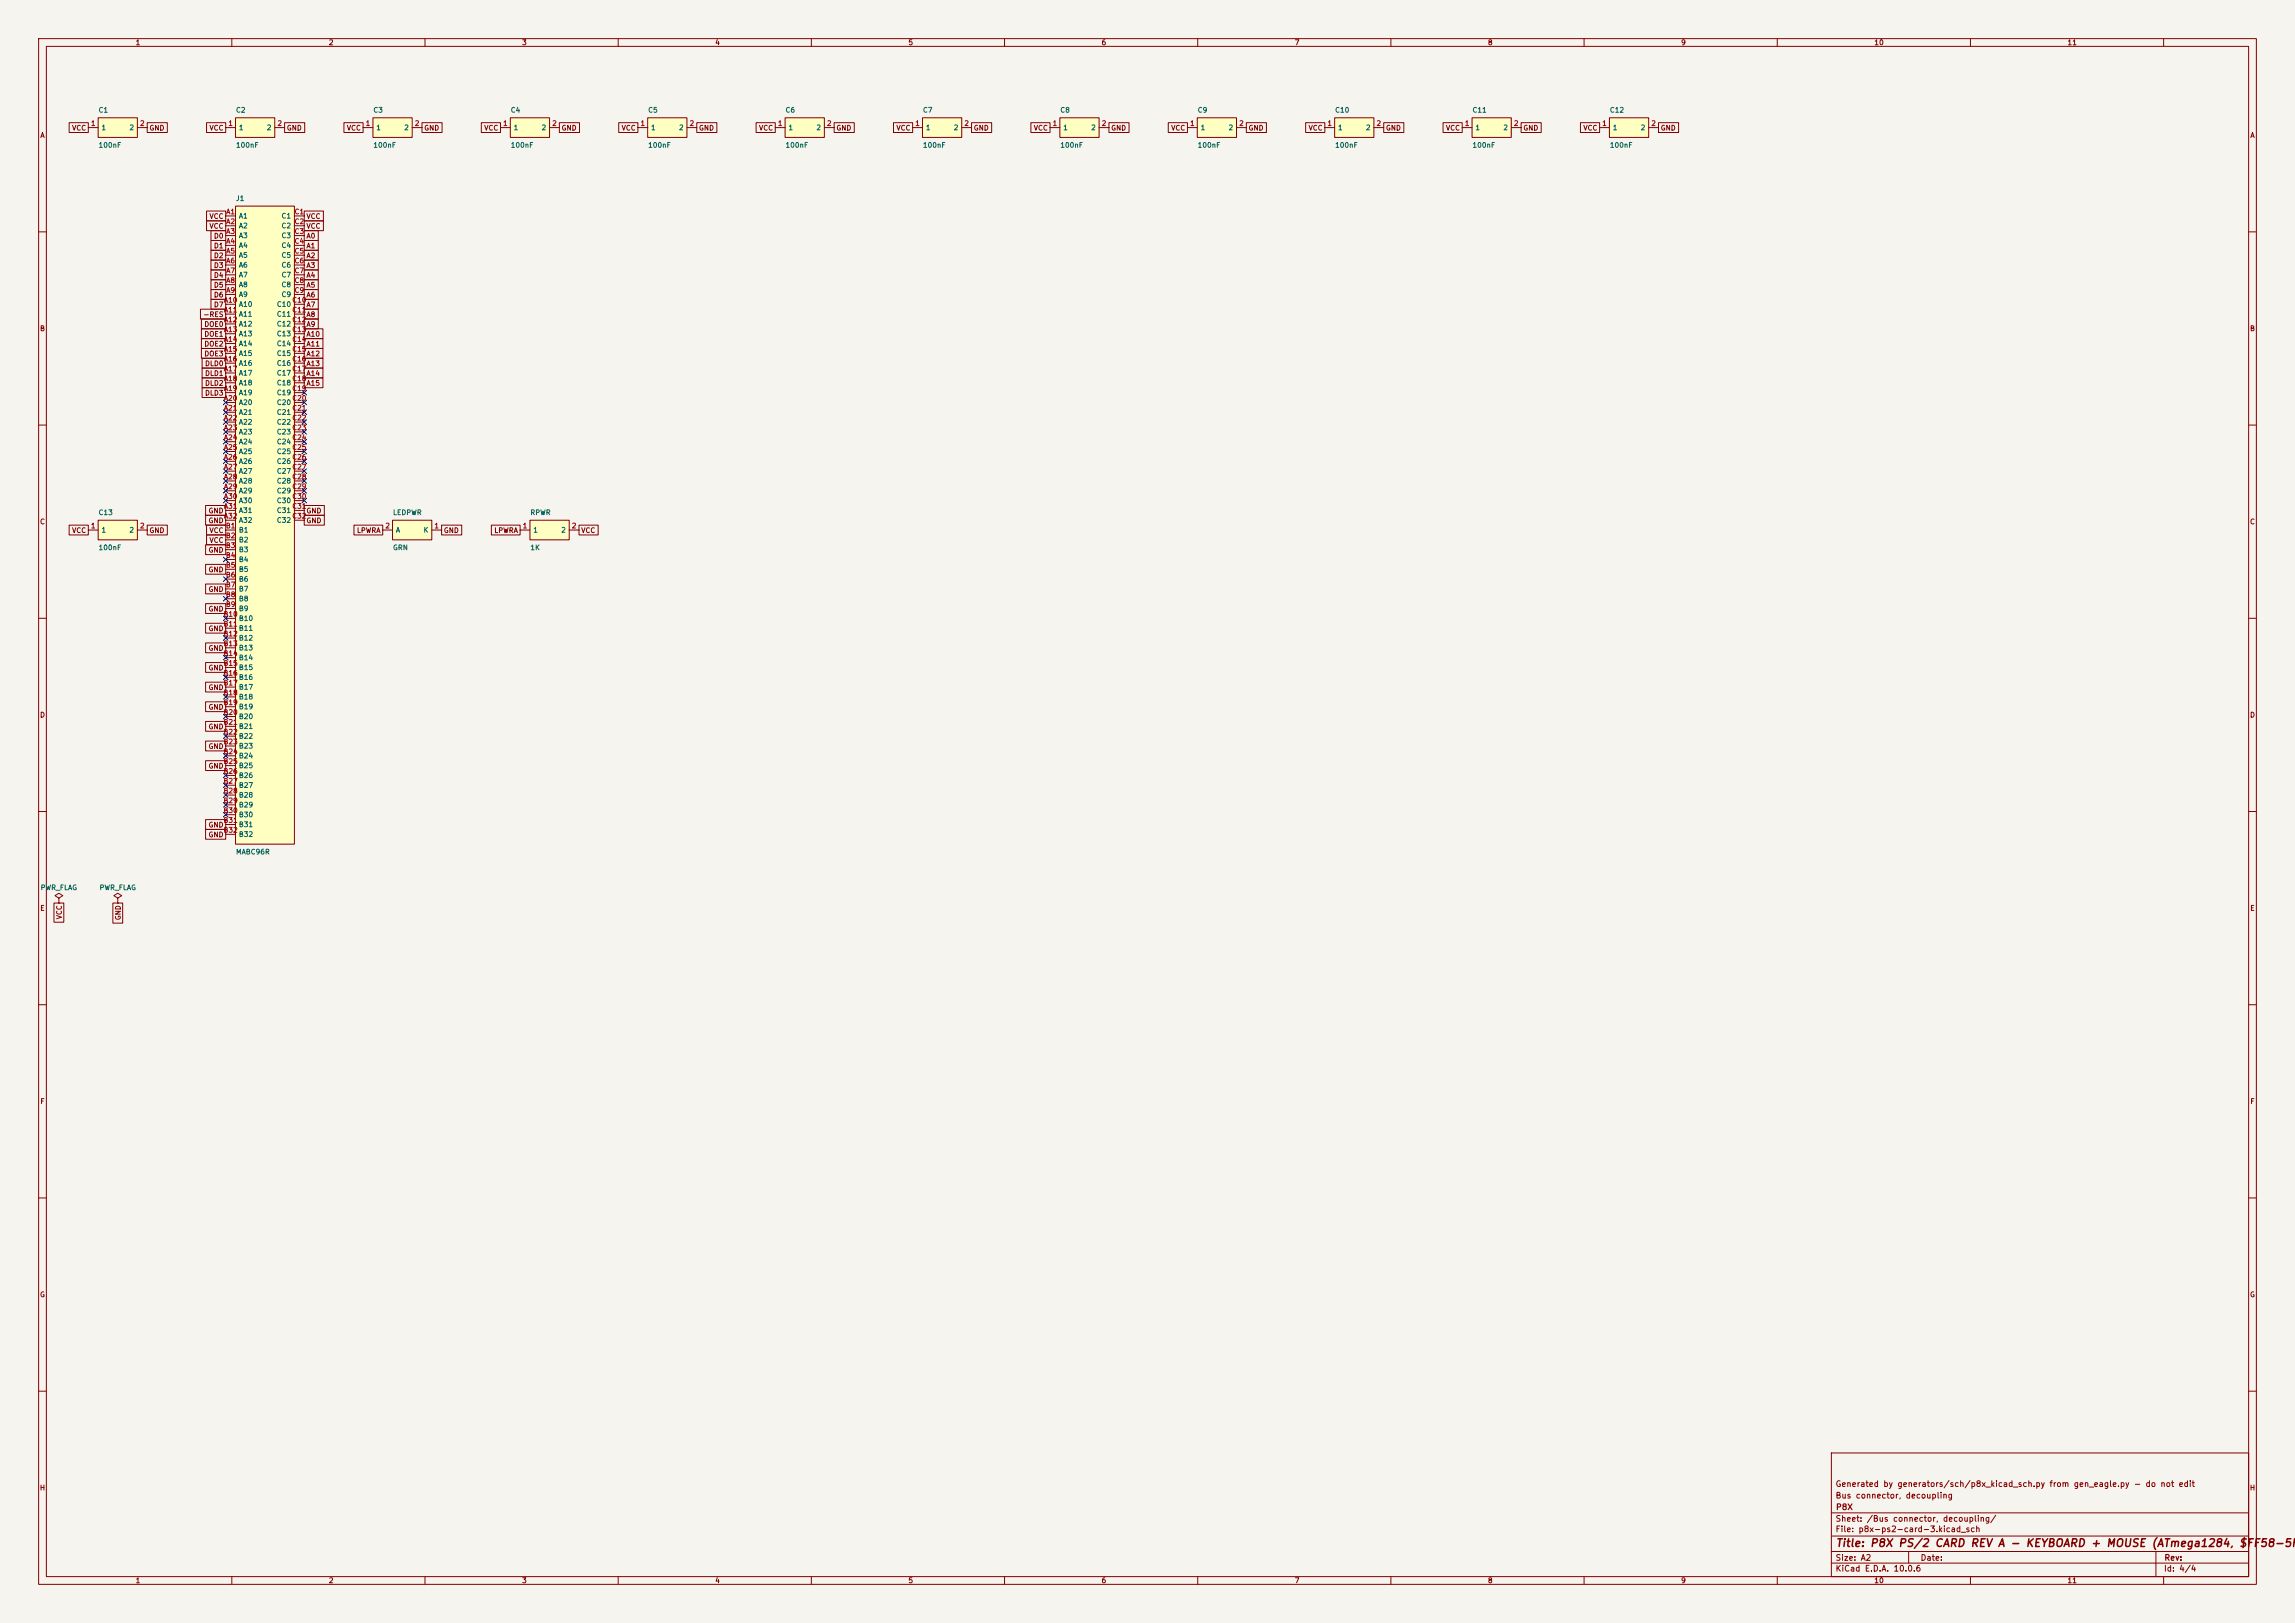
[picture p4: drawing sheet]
<svg xmlns="http://www.w3.org/2000/svg" width="594mm" height="420mm" viewBox="0 0 594 420" stroke-linecap="round" stroke-linejoin="round" font-family="sans-serif">
<defs><g id="words">
<text font-size="2" fill="#840000" x="475" y="400.8">Title: P8X PS/2 CARD REV A - KEYBOARD + MOUSE (ATmega1284, $FF58-5F)</text>
<g font-size="1.5" fill="#840000">
<text x="475" y="388.1">Bus connector, decoupling</text>
<text x="475" y="385.1">Generated by generators/sch/p8x_kicad_sch.py from gen_eagle.py - do not edit</text>
<text x="475" y="394.1">Sheet: /Bus connector, decoupling/</text>
<text x="475.1" y="391.1">P8X</text>
<text x="475" y="396.8">File: p8x-ps2-card-3.kicad_sch</text>
<text x="475" y="407">KiCad E.D.A. 10.0.6</text>
<text x="475" y="404.2">Size: A2</text>
<text x="497" y="404.2">Date:</text>
<text x="560" y="407">Id: 4/4</text>
<text x="560.1" y="404.2">Rev:</text>
</g>
<g font-size="1.3" fill="#840000">
<text x="35" y="12">1</text>
<text x="85" y="12">2</text>
<text x="135" y="12">3</text>
<text x="185" y="12">4</text>
<text x="235" y="12">5</text>
<text x="285" y="12">6</text>
<text x="335" y="12">7</text>
<text x="385" y="12">8</text>
<text x="435" y="12">9</text>
<text x="485" y="12">10</text>
<text x="535" y="12">11</text>
<text x="10.3" y="36">A</text>
<text x="18.5" y="34.1">VCC</text>
<text x="38.5" y="34.1">GND</text>
<text x="54.1" y="34.1">VCC</text>
<text x="74.1" y="34.1">GND</text>
<text x="89.6" y="34.1">VCC</text>
<text x="109.7" y="34.1">GND</text>
<text x="125.2" y="34.1">VCC</text>
<text x="145.2" y="34.1">GND</text>
<text x="160.8" y="34.1">VCC</text>
<text x="180.8" y="34.1">GND</text>
<text x="196.3" y="34.1">VCC</text>
<text x="216.3" y="34.1">GND</text>
<text x="231.9" y="34.1">VCC</text>
<text x="251.9" y="34.1">GND</text>
<text x="267.4" y="34.1">VCC</text>
<text x="287.5" y="34.1">GND</text>
<text x="303" y="34.1">VCC</text>
<text x="323" y="34.1">GND</text>
<text x="338.6" y="34.1">VCC</text>
<text x="358.6" y="34.1">GND</text>
<text x="374.1" y="34.1">VCC</text>
<text x="394.1" y="34.1">GND</text>
<text x="409.7" y="34.1">VCC</text>
<text x="429.7" y="34.1">GND</text>
<text x="582.3" y="36">A</text>
<text x="54.1" y="56.9">VCC</text>
<text x="54.1" y="59.5">VCC</text>
<text x="79.2" y="56.9">VCC</text>
<text x="79.2" y="59.5">VCC</text>
<text x="55.2" y="62">D0</text>
<text x="55.2" y="64.6">D1</text>
<text x="79.2" y="62">A0</text>
<text x="79.2" y="64.6">A1</text>
<text x="55.2" y="67.1">D2</text>
<text x="55.2" y="69.6">D3</text>
<text x="79.2" y="67.1">A2</text>
<text x="79.2" y="69.6">A3</text>
<text x="55.2" y="77.3">D6</text>
<text x="55.2" y="72.2">D4</text>
<text x="55.2" y="74.7">D5</text>
<text x="79.2" y="72.2">A4</text>
<text x="79.2" y="74.7">A5</text>
<text x="79.2" y="77.3">A6</text>
<text x="52.5" y="82.3">-RES</text>
<text x="55.2" y="79.8">D7</text>
<text x="79.2" y="79.8">A7</text>
<text x="79.2" y="82.3">A8</text>
<text x="10.2" y="86">B</text>
<text x="52.8" y="84.9">DOE0</text>
<text x="52.8" y="87.4">DOE1</text>
<text x="52.8" y="90">DOE2</text>
<text x="79.2" y="84.9">A9</text>
<text x="79.2" y="87.4">A10</text>
<text x="79.2" y="90">A11</text>
<text x="582.2" y="86">B</text>
<text x="52.8" y="92.5">DOE3</text>
<text x="52.9" y="95">DLD0</text>
<text x="79.2" y="92.5">A12</text>
<text x="79.2" y="95">A13</text>
<text x="52.9" y="97.6">DLD1</text>
<text x="52.9" y="100.1">DLD2</text>
<text x="79.2" y="97.6">A14</text>
<text x="79.2" y="100.1">A15</text>
<text x="52.9" y="102.7">DLD3</text>
<text x="10.2" y="136">C</text>
<text x="53.8" y="133.1">GND</text>
<text x="53.8" y="135.7">GND</text>
<text x="79.2" y="133.1">GND</text>
<text x="79.2" y="135.7">GND</text>
<text x="582.2" y="136">C</text>
<text x="18.5" y="138.2">VCC</text>
<text x="38.5" y="138.2">GND</text>
<text x="53.8" y="143.3">GND</text>
<text x="54.1" y="140.8">VCC</text>
<text x="54.1" y="138.2">VCC</text>
<text x="92.2" y="138.2">LPWRA</text>
<text x="114.7" y="138.2">GND</text>
<text x="127.8" y="138.2">LPWRA</text>
<text x="150.3" y="138.2">VCC</text>
<text x="53.8" y="148.4">GND</text>
<text x="53.8" y="153.5">GND</text>
<text x="53.8" y="158.5">GND</text>
<text x="53.8" y="163.6">GND</text>
<text x="53.8" y="173.8">GND</text>
<text x="53.8" y="168.7">GND</text>
<text x="53.8" y="178.9">GND</text>
<text x="10.2" y="186">D</text>
<text x="53.8" y="183.9">GND</text>
<text x="582.2" y="186">D</text>
<text x="53.8" y="189">GND</text>
<text x="53.8" y="194.1">GND</text>
<text x="53.8" y="199.2">GND</text>
<text x="53.8" y="214.4">GND</text>
<text x="53.8" y="217">GND</text>
<text x="10.3" y="236">E</text>
<text x="16.3" y="238" transform="rotate(-90 16.3 238)">VCC</text>
<text x="31.5" y="238.3" transform="rotate(-90 31.5 238.3)">GND</text>
<text x="582.3" y="236">E</text>
<text x="10.3" y="286">F</text>
<text x="582.3" y="286">F</text>
<text x="10.2" y="336">G</text>
<text x="582.2" y="336">G</text>
<text x="10.2" y="386">H</text>
<text x="582.2" y="386">H</text>
<text x="35" y="410">1</text>
<text x="85" y="410">2</text>
<text x="135" y="410">3</text>
<text x="185" y="410">4</text>
<text x="235" y="410">5</text>
<text x="285" y="410">6</text>
<text x="335" y="410">7</text>
<text x="385" y="410">8</text>
<text x="435" y="410">9</text>
<text x="485" y="410">10</text>
<text x="535" y="410">11</text>
</g>
<g font-size="1.3" fill="#006464">
<text x="25.4" y="29.4">C1</text>
<text x="60.9" y="29.4">C2</text>
<text x="96.5" y="29.4">C3</text>
<text x="132.1" y="29.4">C4</text>
<text x="167.6" y="29.4">C5</text>
<text x="203.2" y="29.4">C6</text>
<text x="238.7" y="29.4">C7</text>
<text x="274.3" y="29.4">C8</text>
<text x="309.9" y="29.4">C9</text>
<text x="345.4" y="29.4">C10</text>
<text x="381" y="29.4">C11</text>
<text x="416.5" y="29.4">C12</text>
<text x="26.1" y="34">1</text>
<text x="33.4" y="34">2</text>
<text x="61.7" y="34">1</text>
<text x="68.9" y="34">2</text>
<text x="97.3" y="34">1</text>
<text x="104.5" y="34">2</text>
<text x="132.8" y="34">1</text>
<text x="140" y="34">2</text>
<text x="168.4" y="34">1</text>
<text x="175.6" y="34">2</text>
<text x="203.9" y="34">1</text>
<text x="211.2" y="34">2</text>
<text x="239.5" y="34">1</text>
<text x="246.7" y="34">2</text>
<text x="275.1" y="34">1</text>
<text x="282.3" y="34">2</text>
<text x="310.6" y="34">1</text>
<text x="317.8" y="34">2</text>
<text x="346.2" y="34">1</text>
<text x="353.4" y="34">2</text>
<text x="381.7" y="34">1</text>
<text x="389" y="34">2</text>
<text x="417.3" y="34">1</text>
<text x="424.5" y="34">2</text>
<text x="25.4" y="38.5">100nF</text>
<text x="60.9" y="38.5">100nF</text>
<text x="96.5" y="38.5">100nF</text>
<text x="132.1" y="38.5">100nF</text>
<text x="167.6" y="38.5">100nF</text>
<text x="203.2" y="38.5">100nF</text>
<text x="238.7" y="38.5">100nF</text>
<text x="274.3" y="38.5">100nF</text>
<text x="309.9" y="38.5">100nF</text>
<text x="345.4" y="38.5">100nF</text>
<text x="381" y="38.5">100nF</text>
<text x="416.5" y="38.5">100nF</text>
<text x="60.9" y="52.3">J1</text>
<text x="61.7" y="56.8">A1</text>
<text x="61.7" y="59.4">A2</text>
<text x="72.7" y="56.8">C1</text>
<text x="72.7" y="59.4">C2</text>
<text x="61.7" y="61.9">A3</text>
<text x="61.7" y="64.5">A4</text>
<text x="72.7" y="61.9">C3</text>
<text x="72.7" y="64.5">C4</text>
<text x="61.7" y="67">A5</text>
<text x="61.7" y="69.5">A6</text>
<text x="72.7" y="67">C5</text>
<text x="72.7" y="69.5">C6</text>
<text x="61.7" y="72.1">A7</text>
<text x="61.7" y="74.6">A8</text>
<text x="61.7" y="77.2">A9</text>
<text x="72.7" y="72.1">C7</text>
<text x="72.7" y="74.6">C8</text>
<text x="72.7" y="77.2">C9</text>
<text x="61.7" y="79.7">A10</text>
<text x="61.7" y="82.2">A11</text>
<text x="71.5" y="79.7">C10</text>
<text x="71.5" y="82.2">C11</text>
<text x="61.7" y="84.8">A12</text>
<text x="61.7" y="87.3">A13</text>
<text x="61.7" y="89.9">A14</text>
<text x="71.5" y="84.8">C12</text>
<text x="71.5" y="87.3">C13</text>
<text x="71.5" y="89.9">C14</text>
<text x="61.7" y="92.4">A15</text>
<text x="61.7" y="94.9">A16</text>
<text x="71.5" y="92.4">C15</text>
<text x="71.5" y="94.9">C16</text>
<text x="61.7" y="97.5">A17</text>
<text x="61.7" y="100">A18</text>
<text x="71.5" y="97.5">C17</text>
<text x="71.5" y="100">C18</text>
<text x="61.7" y="102.6">A19</text>
<text x="61.7" y="105.1">A20</text>
<text x="61.7" y="107.6">A21</text>
<text x="71.5" y="102.6">C19</text>
<text x="71.5" y="105.1">C20</text>
<text x="71.5" y="107.6">C21</text>
<text x="61.7" y="110.2">A22</text>
<text x="61.7" y="112.7">A23</text>
<text x="71.5" y="110.2">C22</text>
<text x="71.5" y="112.7">C23</text>
<text x="61.7" y="115.3">A24</text>
<text x="61.7" y="117.8">A25</text>
<text x="71.5" y="115.3">C24</text>
<text x="71.5" y="117.8">C25</text>
<text x="61.7" y="120.3">A26</text>
<text x="61.7" y="122.9">A27</text>
<text x="61.7" y="125.4">A28</text>
<text x="71.5" y="120.3">C26</text>
<text x="71.5" y="122.9">C27</text>
<text x="71.5" y="125.4">C28</text>
<text x="61.7" y="128">A29</text>
<text x="61.7" y="130.5">A30</text>
<text x="71.5" y="128">C29</text>
<text x="71.5" y="130.5">C30</text>
<text x="25.4" y="133.6">C13</text>
<text x="61.7" y="133">A31</text>
<text x="61.7" y="135.6">A32</text>
<text x="71.5" y="133">C31</text>
<text x="71.5" y="135.6">C32</text>
<text x="101.6" y="133.6">LEDPWR</text>
<text x="137.1" y="133.6">RPWR</text>
<text x="25.4" y="142.7">100nF</text>
<text x="26.1" y="138.1">1</text>
<text x="33.4" y="138.1">2</text>
<text x="61.7" y="138.1">B1</text>
<text x="61.7" y="140.7">B2</text>
<text x="61.7" y="143.2">B3</text>
<text x="101.6" y="142.7">GRN</text>
<text x="102.3" y="138.1">A</text>
<text x="109.5" y="138.1">K</text>
<text x="137.1" y="142.7">1K</text>
<text x="137.9" y="138.1">1</text>
<text x="145.1" y="138.1">2</text>
<text x="61.7" y="145.7">B4</text>
<text x="61.7" y="148.3">B5</text>
<text x="61.7" y="150.8">B6</text>
<text x="61.7" y="153.4">B7</text>
<text x="61.7" y="155.9">B8</text>
<text x="61.7" y="158.4">B9</text>
<text x="61.7" y="161">B10</text>
<text x="61.7" y="163.5">B11</text>
<text x="61.7" y="166.1">B12</text>
<text x="61.7" y="168.6">B13</text>
<text x="61.7" y="171.1">B14</text>
<text x="61.7" y="173.7">B15</text>
<text x="61.7" y="176.2">B16</text>
<text x="61.7" y="178.8">B17</text>
<text x="61.7" y="181.3">B18</text>
<text x="61.7" y="183.8">B19</text>
<text x="61.7" y="186.4">B20</text>
<text x="61.7" y="188.9">B21</text>
<text x="61.7" y="191.5">B22</text>
<text x="61.7" y="194">B23</text>
<text x="61.7" y="196.5">B24</text>
<text x="61.7" y="199.1">B25</text>
<text x="61.7" y="201.6">B26</text>
<text x="61.7" y="204.2">B27</text>
<text x="61.7" y="206.7">B28</text>
<text x="61.7" y="209.2">B29</text>
<text x="61.7" y="211.8">B30</text>
<text x="61.7" y="214.3">B31</text>
<text x="60.9" y="221.4">MABC96R</text>
<text x="61.7" y="216.9">B32</text>
<text x="10.4" y="230.6">PWR_FLAG</text>
<text x="25.6" y="230.6">PWR_FLAG</text>
</g>
<g font-size="1.3" fill="#a90000">
<text x="23.4" y="32.9">1</text>
<text x="36.1" y="32.9">2</text>
<text x="59" y="32.9">1</text>
<text x="71.7" y="32.9">2</text>
<text x="94.5" y="32.9">1</text>
<text x="107.2" y="32.9">2</text>
<text x="130.1" y="32.9">1</text>
<text x="142.8" y="32.9">2</text>
<text x="165.6" y="32.9">1</text>
<text x="178.3" y="32.9">2</text>
<text x="201.2" y="32.9">1</text>
<text x="213.9" y="32.9">2</text>
<text x="236.8" y="32.9">1</text>
<text x="249.5" y="32.9">2</text>
<text x="272.3" y="32.9">1</text>
<text x="285" y="32.9">2</text>
<text x="307.9" y="32.9">1</text>
<text x="320.6" y="32.9">2</text>
<text x="343.4" y="32.9">1</text>
<text x="356.1" y="32.9">2</text>
<text x="379" y="32.9">1</text>
<text x="391.7" y="32.9">2</text>
<text x="414.6" y="32.9">1</text>
<text x="427.3" y="32.9">2</text>
<text x="58.4" y="55.7">A1</text>
<text x="58.4" y="58.3">A2</text>
<text x="76.1" y="55.7">C1</text>
<text x="76.1" y="58.3">C2</text>
<text x="58.4" y="60.8">A3</text>
<text x="58.4" y="63.4">A4</text>
<text x="58.4" y="65.9">A5</text>
<text x="76.1" y="60.8">C3</text>
<text x="76.1" y="63.4">C4</text>
<text x="76.1" y="65.9">C5</text>
<text x="58.4" y="68.4">A6</text>
<text x="58.4" y="71">A7</text>
<text x="76.1" y="68.4">C6</text>
<text x="76.1" y="71">C7</text>
<text x="58.4" y="73.5">A8</text>
<text x="58.4" y="76.1">A9</text>
<text x="76.1" y="73.5">C8</text>
<text x="76.1" y="76.1">C9</text>
<text x="57.8" y="78.6">A10</text>
<text x="57.8" y="81.1">A11</text>
<text x="57.8" y="83.7">A12</text>
<text x="75.5" y="78.6">C10</text>
<text x="75.5" y="81.1">C11</text>
<text x="75.5" y="83.7">C12</text>
<text x="57.8" y="86.2">A13</text>
<text x="57.8" y="88.8">A14</text>
<text x="75.5" y="86.2">C13</text>
<text x="75.5" y="88.8">C14</text>
<text x="57.8" y="91.3">A15</text>
<text x="57.8" y="93.8">A16</text>
<text x="75.5" y="91.3">C15</text>
<text x="75.5" y="93.8">C16</text>
<text x="57.8" y="96.4">A17</text>
<text x="57.8" y="98.9">A18</text>
<text x="57.8" y="101.5">A19</text>
<text x="75.5" y="96.4">C17</text>
<text x="75.5" y="98.9">C18</text>
<text x="75.5" y="101.5">C19</text>
<text x="57.8" y="104">A20</text>
<text x="57.8" y="106.5">A21</text>
<text x="75.5" y="104">C20</text>
<text x="75.5" y="106.5">C21</text>
<text x="57.8" y="109.1">A22</text>
<text x="57.8" y="111.6">A23</text>
<text x="75.5" y="109.1">C22</text>
<text x="75.5" y="111.6">C23</text>
<text x="57.8" y="114.2">A24</text>
<text x="57.8" y="116.7">A25</text>
<text x="57.8" y="119.2">A26</text>
<text x="75.5" y="114.2">C24</text>
<text x="75.5" y="116.7">C25</text>
<text x="75.5" y="119.2">C26</text>
<text x="57.8" y="121.8">A27</text>
<text x="57.8" y="124.3">A28</text>
<text x="75.5" y="121.8">C27</text>
<text x="75.5" y="124.3">C28</text>
<text x="57.8" y="126.9">A29</text>
<text x="57.8" y="129.4">A30</text>
<text x="57.8" y="131.9">A31</text>
<text x="75.5" y="126.9">C29</text>
<text x="75.5" y="129.4">C30</text>
<text x="75.5" y="131.9">C31</text>
<text x="23.4" y="137">1</text>
<text x="36.1" y="137">2</text>
<text x="57.8" y="134.5">A32</text>
<text x="58.3" y="137">B1</text>
<text x="75.5" y="134.5">C32</text>
<text x="99.6" y="137">2</text>
<text x="112.3" y="137">1</text>
<text x="135.2" y="137">1</text>
<text x="147.9" y="137">2</text>
<text x="58.3" y="139.6">B2</text>
<text x="58.3" y="142.1">B3</text>
<text x="58.3" y="144.6">B4</text>
<text x="58.3" y="147.2">B5</text>
<text x="58.3" y="149.7">B6</text>
<text x="58.3" y="152.3">B7</text>
<text x="58.3" y="154.8">B8</text>
<text x="57.7" y="159.9">B10</text>
<text x="58.3" y="157.3">B9</text>
<text x="57.7" y="162.4">B11</text>
<text x="57.7" y="165">B12</text>
<text x="57.7" y="167.5">B13</text>
<text x="57.7" y="170">B14</text>
<text x="57.7" y="172.6">B15</text>
<text x="57.7" y="175.1">B16</text>
<text x="57.7" y="177.7">B17</text>
<text x="57.7" y="180.2">B18</text>
<text x="57.7" y="182.7">B19</text>
<text x="57.7" y="185.3">B20</text>
<text x="57.7" y="187.8">B21</text>
<text x="57.7" y="190.4">B22</text>
<text x="57.7" y="192.9">B23</text>
<text x="57.7" y="195.4">B24</text>
<text x="57.7" y="198">B25</text>
<text x="57.7" y="200.5">B26</text>
<text x="57.7" y="203.1">B27</text>
<text x="57.7" y="205.6">B28</text>
<text x="57.7" y="208.1">B29</text>
<text x="57.7" y="210.7">B30</text>
<text x="57.7" y="213.2">B31</text>
<text x="57.7" y="215.8">B32</text>
</g>
</g></defs>
<path d="M0 0h594v420h-594z" fill="#f5f4ef" stroke="#f5f4ef" stroke-width=".26"/>
<g fill="none" stroke="#840000" stroke-width=".26">
<path d="M10 10h574v400h-574zM12 12h570v396h-570zM60 10v2M110 10v2M160 10v2M210 10v2M260 10v2M310 10v2M360 10v2M410 10v2M460 10v2M510 10v2"/>
<path d="M560 10v2M10 60h2M582 60h2M10 110h2M582 110h2M10 160h2M582 160h2M10 210h2M582 210h2M10 260h2M582 260h2M10 310h2"/>
<path d="M582 310h2M10 360h2M474 376h108v32h-108zM582 360h2M474 397.5h108M474 391.5h108M60 408v2M110 408v2M160 408v2M210 408v2M260 408v2M310 408v2"/>
<path d="M360 408v2M410 408v2M460 408v2M474 404.5h108M474 401.5h108M494 401.5v3M510 408v2M558 401.5v6.5M560 408v2"/>
</g>
<path d="M101.6 134.6h10.2v5.1h-10.2z" fill="#ffffc2"/>
<path d="M99.1 137.2h2.5M101.6 134.6h10.2v5.1h-10.2zM111.8 137.2h2.5M15.2 232.4l1.1-.6-1.1-.7-1 .7 1 .6v1.3M15.2 233.7h.1M30.5 232.4l1-.6-1-.7-1 .7 1 .6v1.3M30.5 233.7h.1" fill="none" stroke="#840000" stroke-width=".26"/>
<path d="M274.3 30.5h10.2v5.1h-10.2z" fill="#ffffc2"/>
<path d="M271.8 33h2.5M274.3 30.5h10.2v5.1h-10.2zM284.5 33h2.5" fill="none" stroke="#840000" stroke-width=".26"/>
<path d="M238.8 30.5h10.1v5.1h-10.1z" fill="#ffffc2"/>
<path d="M236.2 33h2.6M238.8 30.5h10.1v5.1h-10.1zM248.9 33h2.6" fill="none" stroke="#840000" stroke-width=".26"/>
<path d="M61 53.3h15.2v165.1h-15.2z" fill="#ffffc2"/>
<g fill="none" stroke="#840000" stroke-width=".26">
<path d="M58.4 55.9h2.6M58.4 58.4h2.6M61 53.3h15.2v165.1h-15.2zM76.2 55.9h2.5M76.2 58.4h2.5M58.4 61h2.6M58.4 63.5h2.6M58.4 66h2.6M58.4 68.6h2.6M58.4 71.1h2.6M58.4 73.7h2.6M58.4 76.2h2.6"/>
<path d="M58.4 78.7h2.6M76.2 61h2.5M76.2 63.5h2.5M76.2 66h2.5M76.2 68.6h2.5M76.2 71.1h2.5M76.2 73.7h2.5M76.2 76.2h2.5M76.2 78.7h2.5M58.4 81.3h2.6M58.4 83.8h2.6M58.4 86.4h2.6"/>
<path d="M58.4 88.9h2.6M58.4 91.4h2.6M58.4 94h2.6M58.4 96.5h2.6M58.4 99.1h2.6M76.2 81.3h2.5M76.2 83.8h2.5M76.2 86.4h2.5M76.2 88.9h2.5M76.2 91.4h2.5M76.2 94h2.5M76.2 96.5h2.5"/>
<path d="M76.2 99.1h2.5M58.4 101.6h2.6M58.4 104.1h2.6M58.4 106.7h2.6M58.4 109.2h2.6M58.4 111.8h2.6M58.4 114.3h2.6M58.4 116.8h2.6M58.4 119.4h2.6M76.2 101.6h2.5M76.2 104.1h2.5M76.2 106.7h2.5"/>
<path d="M76.2 109.2h2.5M76.2 111.8h2.5M76.2 114.3h2.5M76.2 116.8h2.5M76.2 119.4h2.5M58.4 121.9h2.6M58.4 124.5h2.6M58.4 127h2.6M58.4 129.5h2.6M58.4 132.1h2.6M58.4 134.6h2.6M58.4 137.2h2.6"/>
<path d="M58.4 139.7h2.6M76.2 121.9h2.5M76.2 124.5h2.5M76.2 127h2.5M76.2 129.5h2.5M76.2 132.1h2.5M76.2 134.6h2.5M58.4 142.2h2.6M58.4 144.8h2.6M58.4 147.3h2.6M58.4 149.9h2.6M58.4 152.4h2.6"/>
<path d="M58.4 154.9h2.6M58.4 157.5h2.6M58.4 160h2.6M58.4 162.6h2.6M58.4 165.1h2.6M58.4 167.6h2.6M58.4 170.2h2.6M58.4 172.7h2.6M58.4 175.3h2.6M58.4 177.8h2.6M58.4 180.3h2.6M58.4 182.9h2.6"/>
<path d="M58.4 185.4h2.6M58.4 188h2.6M58.4 190.5h2.6M58.4 193h2.6M58.4 195.6h2.6M58.4 198.1h2.6M58.4 200.7h2.6M58.4 203.2h2.6M58.4 205.7h2.6M58.4 208.3h2.6M58.4 210.8h2.6M58.4 213.4h2.6"/>
<path d="M58.4 215.9h2.6"/>
</g>
<path d="M416.6 30.5h10.1v5.1h-10.1z" fill="#ffffc2"/>
<path d="M414 33h2.6M416.6 30.5h10.1v5.1h-10.1zM426.7 33h2.6" fill="none" stroke="#840000" stroke-width=".26"/>
<path d="M381 30.5h10.2v5.1h-10.2z" fill="#ffffc2"/>
<path d="M378.5 33h2.5M381 30.5h10.2v5.1h-10.2zM391.2 33h2.5" fill="none" stroke="#840000" stroke-width=".26"/>
<path d="M203.2 30.5h10.2v5.1h-10.2z" fill="#ffffc2"/>
<path d="M200.7 33h2.5M203.2 30.5h10.2v5.1h-10.2zM213.4 33h2.5" fill="none" stroke="#840000" stroke-width=".26"/>
<path d="M132.1 30.5h10.1v5.1h-10.1z" fill="#ffffc2"/>
<path d="M129.5 33h2.6M132.1 30.5h10.1v5.1h-10.1zM142.2 33h2.6" fill="none" stroke="#840000" stroke-width=".26"/>
<path d="M167.6 30.5h10.2v5.1h-10.2z" fill="#ffffc2"/>
<path d="M165.1 33h2.5M167.6 30.5h10.2v5.1h-10.2zM177.8 33h2.5" fill="none" stroke="#840000" stroke-width=".26"/>
<path d="M345.4 30.5h10.2v5.1h-10.2z" fill="#ffffc2"/>
<path d="M342.9 33h2.5M345.4 30.5h10.2v5.1h-10.2zM355.6 33h2.5" fill="none" stroke="#840000" stroke-width=".26"/>
<path d="M309.9 30.5h10.1v5.1h-10.1z" fill="#ffffc2"/>
<path d="M307.3 33h2.6M309.9 30.5h10.1v5.1h-10.1zM320 33h2.6" fill="none" stroke="#840000" stroke-width=".26"/>
<path d="M25.4 134.6h10.2v5.1h-10.2z" fill="#ffffc2"/>
<path d="M22.9 137.2h2.5M25.4 134.6h10.2v5.1h-10.2zM35.6 137.2h2.5" fill="none" stroke="#840000" stroke-width=".26"/>
<path d="M25.4 30.5h10.2v5.1h-10.2z" fill="#ffffc2"/>
<path d="M22.9 33h2.5M25.4 30.5h10.2v5.1h-10.2zM35.6 33h2.5" fill="none" stroke="#840000" stroke-width=".26"/>
<path d="M96.5 30.5h10.2v5.1h-10.2z" fill="#ffffc2"/>
<path d="M94 33h2.5M96.5 30.5h10.2v5.1h-10.2zM106.7 33h2.5" fill="none" stroke="#840000" stroke-width=".26"/>
<path d="M61 30.5h10.1v5.1h-10.1z" fill="#ffffc2"/>
<path d="M58.4 33h2.6M61 30.5h10.1v5.1h-10.1zM71.1 33h2.6" fill="none" stroke="#840000" stroke-width=".26"/>
<path d="M137.2 134.6h10.1v5.1h-10.1z" fill="#ffffc2"/>
<g fill="none" stroke="#840000" stroke-width=".26">
<path d="M17.9 31.7h5v2.6h-5zM38.1 31.7h5.2v2.6h-5.2zM53.5 31.7h4.9v2.6h-4.9zM73.7 31.7h5.2v2.6h-5.2zM89 31.7h5v2.6h-5zM109.2 31.7h5.2v2.6h-5.2zM124.6 31.7h4.9v2.6h-4.9zM144.8 31.7h5.2v2.6h-5.2zM160.1 31.7h5v2.6h-5zM180.3 31.7h5.2v2.6h-5.2zM195.7 31.7h5v2.6h-5zM215.9 31.7h5.2v2.6h-5.2z"/>
<path d="M231.3 31.7h4.9v2.6h-4.9zM251.5 31.7h5.2v2.6h-5.2zM266.8 31.7h5v2.6h-5zM287 31.7h5.2v2.6h-5.2zM302.4 31.7h4.9v2.6h-4.9zM322.6 31.7h5.2v2.6h-5.2zM337.9 31.7h5v2.6h-5zM358.1 31.7h5.2v2.6h-5.2zM373.5 31.7h5v2.6h-5zM393.7 31.7h5.2v2.6h-5.2zM409.1 31.7h4.9v2.6h-4.9zM429.3 31.7h5.2v2.6h-5.2z"/>
<path d="M53.5 54.6h4.9v2.6h-4.9zM53.5 57.1h4.9v2.6h-4.9zM54.6 59.7h3.8v2.5h-3.8zM78.7 54.6h5v2.6h-5zM78.7 57.1h5v2.6h-5zM78.7 59.7h3.7v2.5h-3.7zM54.6 77.5h3.8v2.5h-3.8zM54.6 74.9h3.8v2.6h-3.8zM54.6 62.2h3.8v2.6h-3.8zM54.6 64.8h3.8v2.5h-3.8zM54.6 67.3h3.8v2.6h-3.8zM54.6 69.8h3.8v2.6h-3.8z"/>
<path d="M54.6 72.4h3.8v2.5h-3.8zM78.7 62.2h3.7v2.6h-3.7zM78.7 64.8h3.7v2.5h-3.7zM78.7 67.3h3.7v2.6h-3.7zM78.7 69.8h3.7v2.6h-3.7zM78.7 72.4h3.7v2.5h-3.7zM78.7 74.9h3.7v2.6h-3.7zM78.7 77.5h3.7v2.5h-3.7zM51.9 80h6.5v2.6h-6.5zM52.1 82.5h6.3v2.6h-6.3zM52.1 85.1h6.3v2.5h-6.3zM52.1 87.6h6.3v2.6h-6.3z"/>
<path d="M52.1 90.2h6.3v2.5h-6.3zM52.3 92.7h6.1v2.6h-6.1zM52.3 95.2h6.1v2.6h-6.1zM52.3 97.8h6.1v2.5h-6.1zM78.7 80h3.7v2.6h-3.7zM78.7 82.5h3.7v2.6h-3.7zM78.7 85.1h4.9v2.5h-4.9zM78.7 87.6h4.9v2.6h-4.9zM78.7 90.2h4.9v2.5h-4.9zM78.7 92.7h4.9v2.6h-4.9zM78.7 95.2h4.9v2.6h-4.9zM78.7 97.8h4.9v2.5h-4.9z"/>
<path d="M52.3 100.3h6.1v2.6h-6.1zM17.9 135.9h5v2.5h-5zM38.1 135.9h5.2v2.5h-5.2zM53.2 130.8h5.2v2.6h-5.2zM53.2 133.3h5.2v2.6h-5.2zM53.5 138.4h4.9v2.6h-4.9zM53.5 135.9h4.9v2.5h-4.9zM78.7 130.8h5.2v2.6h-5.2zM78.7 133.3h5.2v2.6h-5.2zM91.6 135.9h7.5v2.5h-7.5zM114.3 135.9h5.2v2.5h-5.2zM127.2 135.9h7.4v2.5h-7.4z"/>
<path d="M134.6 137.2h2.6M137.2 134.6h10.1v5.1h-10.1zM147.3 137.2h2.6M149.9 135.9h4.9v2.5h-4.9zM53.2 156.2h5.2v2.6h-5.2zM53.2 151.1h5.2v2.6h-5.2zM53.2 146h5.2v2.6h-5.2zM53.2 141h5.2v2.5h-5.2zM53.2 176.5h5.2v2.6h-5.2zM53.2 171.4h5.2v2.6h-5.2zM53.2 166.4h5.2v2.5h-5.2zM53.2 161.3h5.2v2.5h-5.2z"/>
<path d="M53.2 196.8h5.2v2.6h-5.2zM53.2 191.8h5.2v2.5h-5.2zM53.2 186.7h5.2v2.5h-5.2zM53.2 181.6h5.2v2.6h-5.2zM53.2 214.6h5.2v2.6h-5.2zM53.2 212.1h5.2v2.5h-5.2zM14 233.7h2.5v4.9h-2.5zM29.2 233.7h2.6v5.2h-2.6z"/>
</g>
<g fill="none" stroke="#000084" stroke-width=".26">
<path d="M57.8 108.6l1.2 1.2M57.8 106.1l1.2 1.2M57.8 103.5l1.2 1.2M57.8 118.8l1.2 1.2M57.8 116.2l1.2 1.2M57.8 113.7l1.2 1.2M57.8 111.2l1.2 1.2M59 108.6l-1.2 1.2M59 106.1l-1.2 1.2M59 103.5l-1.2 1.2M59 118.8l-1.2 1.2M59 116.2l-1.2 1.2"/>
<path d="M59 113.7l-1.2 1.2M59 111.2l-1.2 1.2M78.1 101l1.2 1.2M78.1 103.5l1.2 1.2M78.1 106.1l1.2 1.2M78.1 108.6l1.2 1.2M78.1 111.2l1.2 1.2M78.1 113.7l1.2 1.2M78.1 116.2l1.2 1.2M78.1 118.8l1.2 1.2M79.3 101l-1.2 1.2M79.3 103.5l-1.2 1.2"/>
<path d="M79.3 106.1l-1.2 1.2M79.3 108.6l-1.2 1.2M79.3 111.2l-1.2 1.2M79.3 113.7l-1.2 1.2M79.3 116.2l-1.2 1.2M79.3 118.8l-1.2 1.2M57.8 123.9l1.2 1.2M57.8 128.9l1.2 1.2M57.8 126.4l1.2 1.2M57.8 121.3l1.2 1.2M59 121.3l-1.2 1.2M59 123.9l-1.2 1.2"/>
<path d="M59 126.4l-1.2 1.2M59 128.9l-1.2 1.2M78.1 121.3l1.2 1.2M78.1 123.9l1.2 1.2M78.1 126.4l1.2 1.2M78.1 128.9l1.2 1.2M79.3 123.9l-1.2 1.2M79.3 121.3l-1.2 1.2M79.3 126.4l-1.2 1.2M79.3 128.9l-1.2 1.2M57.8 144.2l1.2 1.2M57.8 159.4l1.2 1.2"/>
<path d="M57.8 154.3l1.2 1.2M57.8 149.3l1.2 1.2M59 144.2l-1.2 1.2M59 149.3l-1.2 1.2M59 159.4l-1.2 1.2M59 154.3l-1.2 1.2M57.8 164.5l1.2 1.2M57.8 169.6l1.2 1.2M57.8 174.7l1.2 1.2M57.8 179.7l1.2 1.2M59 164.5l-1.2 1.2M59 169.6l-1.2 1.2"/>
<path d="M59 174.7l-1.2 1.2M59 179.7l-1.2 1.2M57.8 184.8l1.2 1.2M57.8 189.9l1.2 1.2M57.8 195l1.2 1.2M59 184.8l-1.2 1.2M59 189.9l-1.2 1.2M59 195l-1.2 1.2M57.8 200.1l1.2 1.2M57.8 202.6l1.2 1.2M57.8 205.1l1.2 1.2M57.8 207.7l1.2 1.2"/>
<path d="M57.8 210.2l1.2 1.2M59 200.1l-1.2 1.2M59 202.6l-1.2 1.2M59 205.1l-1.2 1.2M59 207.7l-1.2 1.2M59 210.2l-1.2 1.2"/>
</g>
<use href="#words"/>
</svg>
